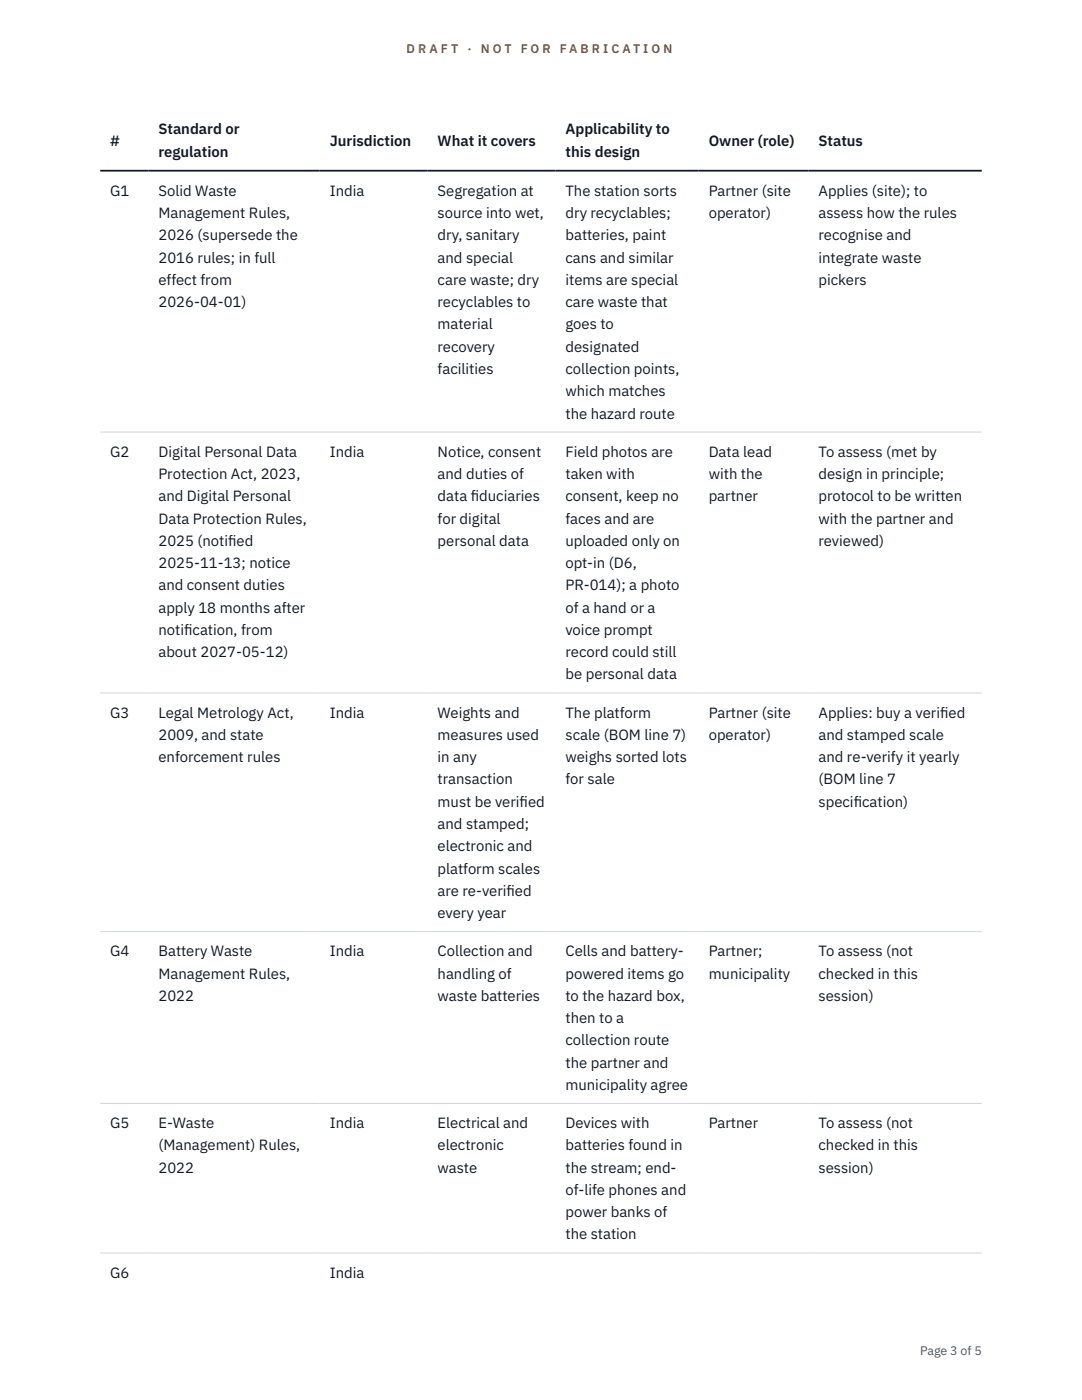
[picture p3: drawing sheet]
<svg xmlns="http://www.w3.org/2000/svg" width="216mm" height="279mm" viewBox="0 0 216 279" stroke-linecap="round" stroke-linejoin="round" font-family="sans-serif">
<defs><g id="words">
<g font-size="3" fill="#111827">
<text x="22" y="29.1">#</text>
<text x="31.6" y="26.8">Standard or</text>
<text x="65.8" y="29.1">Jurisdiction</text>
<text x="87.3" y="29.1">What it covers</text>
<text x="112.8" y="26.8">Applicability to</text>
<text x="141.4" y="29.1">Owner (role)</text>
<text x="163.3" y="29.1">Status</text>
<text x="31.6" y="31.3">regulation</text>
<text x="112.8" y="31.3">this design</text>
<text x="22" y="39.1">G1</text>
<text x="31.6" y="39.1">Solid Waste</text>
<text x="65.8" y="39.1">India</text>
<text x="87.3" y="39.1">Segregation at</text>
<text x="112.8" y="39.1">The station sorts</text>
<text x="141.4" y="39.1">Partner (site</text>
<text x="163.3" y="39.1">Applies (site); to</text>
<text x="31.6" y="43.5">Management Rules,</text>
<text x="31.6" y="48">2026 (supersede the</text>
<text x="87.3" y="43.5">source into wet,</text>
<text x="87.3" y="48">dry, sanitary</text>
<text x="112.8" y="43.5">dry recyclables;</text>
<text x="112.8" y="48">batteries, paint</text>
<text x="141.4" y="43.5">operator)</text>
<text x="163.3" y="43.5">assess how the rules</text>
<text x="163.3" y="48">recognise and</text>
<text x="31.6" y="52.4">2016 rules; in full</text>
<text x="87.3" y="52.4">and special</text>
<text x="112.8" y="52.4">cans and similar</text>
<text x="163.3" y="52.4">integrate waste</text>
<text x="31.6" y="56.9">effect from</text>
<text x="87.3" y="56.9">care waste; dry</text>
<text x="112.8" y="56.9">items are special</text>
<text x="163.3" y="56.9">pickers</text>
<text x="31.6" y="61.3">2026-04-01)</text>
<text x="87.3" y="61.3">recyclables to</text>
<text x="87.3" y="65.7">material</text>
<text x="112.8" y="61.3">care waste that</text>
<text x="112.8" y="65.7">goes to</text>
<text x="87.3" y="70.2">recovery</text>
<text x="112.8" y="70.2">designated</text>
<text x="87.3" y="74.6">facilities</text>
<text x="112.8" y="74.6">collection points,</text>
<text x="112.8" y="79.1">which matches</text>
<text x="112.8" y="83.5">the hazard route</text>
<text x="22" y="91.1">G2</text>
<text x="31.6" y="91.1">Digital Personal Data</text>
<text x="31.6" y="95.6">Protection Act, 2023,</text>
<text x="65.8" y="91.1">India</text>
<text x="87.3" y="91.1">Notice, consent</text>
<text x="87.3" y="95.6">and duties of</text>
<text x="112.8" y="91.1">Field photos are</text>
<text x="112.8" y="95.6">taken with</text>
<text x="141.4" y="91.1">Data lead</text>
<text x="141.4" y="95.6">with the</text>
<text x="163.3" y="91.1">To assess (met by</text>
<text x="163.3" y="95.6">design in principle;</text>
<text x="31.6" y="100">and Digital Personal</text>
<text x="87.3" y="100">data f</text>
<text x="93.9" y="100">iduciaries</text>
<text x="112.8" y="100">consent, keep no</text>
<text x="141.4" y="100">partner</text>
<text x="163.3" y="100">protocol to be written</text>
<text x="31.6" y="104.5">Data Protection Rules,</text>
<text x="87.3" y="104.5">for digital</text>
<text x="112.8" y="104.5">faces and are</text>
<text x="163.3" y="104.5">with the partner and</text>
<text x="31.6" y="108.9">2025 (notif</text>
<text x="31.6" y="113.4">2025-11-13; notice</text>
<text x="45.5" y="108.9">ied</text>
<text x="87.3" y="108.9">personal data</text>
<text x="112.8" y="108.9">uploaded only on</text>
<text x="112.8" y="113.4">opt-in (D6,</text>
<text x="163.3" y="108.9">reviewed)</text>
<text x="31.6" y="117.8">and consent duties</text>
<text x="112.8" y="117.8">PR-014); a photo</text>
<text x="31.6" y="122.3">apply 18 months after</text>
<text x="112.8" y="122.3">of a hand or a</text>
<text x="31.6" y="126.7">notif</text>
<text x="31.6" y="131.2">about 2027-05-12)</text>
<text x="36.7" y="126.7">ication, from</text>
<text x="112.8" y="126.7">voice prompt</text>
<text x="112.8" y="131.2">record could still</text>
<text x="112.8" y="135.6">be personal data</text>
<text x="22" y="143.2">G3</text>
<text x="31.6" y="143.2">Legal Metrology Act,</text>
<text x="65.8" y="143.2">India</text>
<text x="87.3" y="143.2">Weights and</text>
<text x="112.8" y="143.2">The platform</text>
<text x="141.4" y="143.2">Partner (site</text>
<text x="163.3" y="143.2">Applies: buy a verif</text>
<text x="187.6" y="143.2">ied</text>
<text x="31.6" y="147.7">2009, and state</text>
<text x="87.3" y="147.7">measures used</text>
<text x="112.8" y="147.7">scale (BOM line 7)</text>
<text x="141.4" y="147.7">operator)</text>
<text x="163.3" y="147.7">and stamped scale</text>
<text x="31.6" y="152.1">enforcement rules</text>
<text x="87.3" y="152.1">in any</text>
<text x="112.8" y="152.1">weighs sorted lots</text>
<text x="163.3" y="152.1">and re-verify it yearly</text>
<text x="87.3" y="156.6">transaction</text>
<text x="87.3" y="161">must be verif</text>
<text x="103.7" y="161">ied</text>
<text x="112.8" y="156.6">for sale</text>
<text x="163.3" y="156.6">(BOM line 7</text>
<text x="163.3" y="161">specif</text>
<text x="170.3" y="161">ication)</text>
<text x="87.3" y="165.4">and stamped;</text>
<text x="87.3" y="169.9">electronic and</text>
<text x="87.3" y="174.3">platform scales</text>
<text x="87.3" y="178.8">are re-verif</text>
<text x="101.1" y="178.8">ied</text>
<text x="87.3" y="183.2">every year</text>
<text x="22" y="190.8">G4</text>
<text x="31.6" y="190.8">Battery Waste</text>
<text x="65.8" y="190.8">India</text>
<text x="87.3" y="190.8">Collection and</text>
<text x="112.8" y="190.8">Cells and battery-</text>
<text x="141.4" y="190.8">Partner;</text>
<text x="163.3" y="190.8">To assess (not</text>
<text x="31.6" y="195.3">Management Rules,</text>
<text x="87.3" y="195.3">handling of</text>
<text x="112.8" y="195.3">powered items go</text>
<text x="141.4" y="195.3">municipality</text>
<text x="163.3" y="195.3">checked in this</text>
<text x="31.6" y="199.7">2022</text>
<text x="87.3" y="199.7">waste batteries</text>
<text x="112.8" y="199.7">to the hazard box,</text>
<text x="163.3" y="199.7">session)</text>
<text x="112.8" y="204.2">then to a</text>
<text x="112.8" y="208.6">collection route</text>
<text x="112.8" y="213.1">the partner and</text>
<text x="112.8" y="217.5">municipality agree</text>
<text x="22" y="225.1">G5</text>
<text x="31.6" y="225.1">E-Waste</text>
<text x="65.8" y="225.1">India</text>
<text x="87.3" y="225.1">Electrical and</text>
<text x="112.8" y="225.1">Devices with</text>
<text x="141.4" y="225.1">Partner</text>
<text x="163.3" y="225.1">To assess (not</text>
<text x="31.6" y="229.6">(Management) Rules,</text>
<text x="87.3" y="229.6">electronic</text>
<text x="112.8" y="229.6">batteries found in</text>
<text x="163.3" y="229.6">checked in this</text>
<text x="31.6" y="234">2022</text>
<text x="87.3" y="234">waste</text>
<text x="112.8" y="234">the stream; end-</text>
<text x="112.8" y="238.5">of-life phones and</text>
<text x="163.3" y="234">session)</text>
<text x="112.8" y="242.9">power banks of</text>
<text x="112.8" y="247.4">the station</text>
<text x="22" y="255">G6</text>
<text x="65.8" y="255">India</text>
</g>
<g font-size="2.5" fill="#b45309">
<text x="81.1" y="10.5">D R A F T</text>
<text x="93.3" y="10.5">·</text>
<text x="95.9" y="10.5">N O T</text>
<text x="103.9" y="10.5">F O R</text>
<text x="111.7" y="10.5">F A B R I C A T I O N</text>
</g>
<text font-size="2.5" fill="#4b5563" x="183.6" y="270.3">Page 3 of 5</text>
</g></defs>
<path d="M20 86.2h175.9M20 138.3h175.9M20 185.9h175.9M20 220.2h175.9M20 250.1h175.9" fill="none" stroke="#d1d5db" stroke-width=".2"/>
<path d="M20 34.1h175.9" fill="none" stroke="#111827" stroke-width=".35"/>
<use href="#words"/>
</svg>
